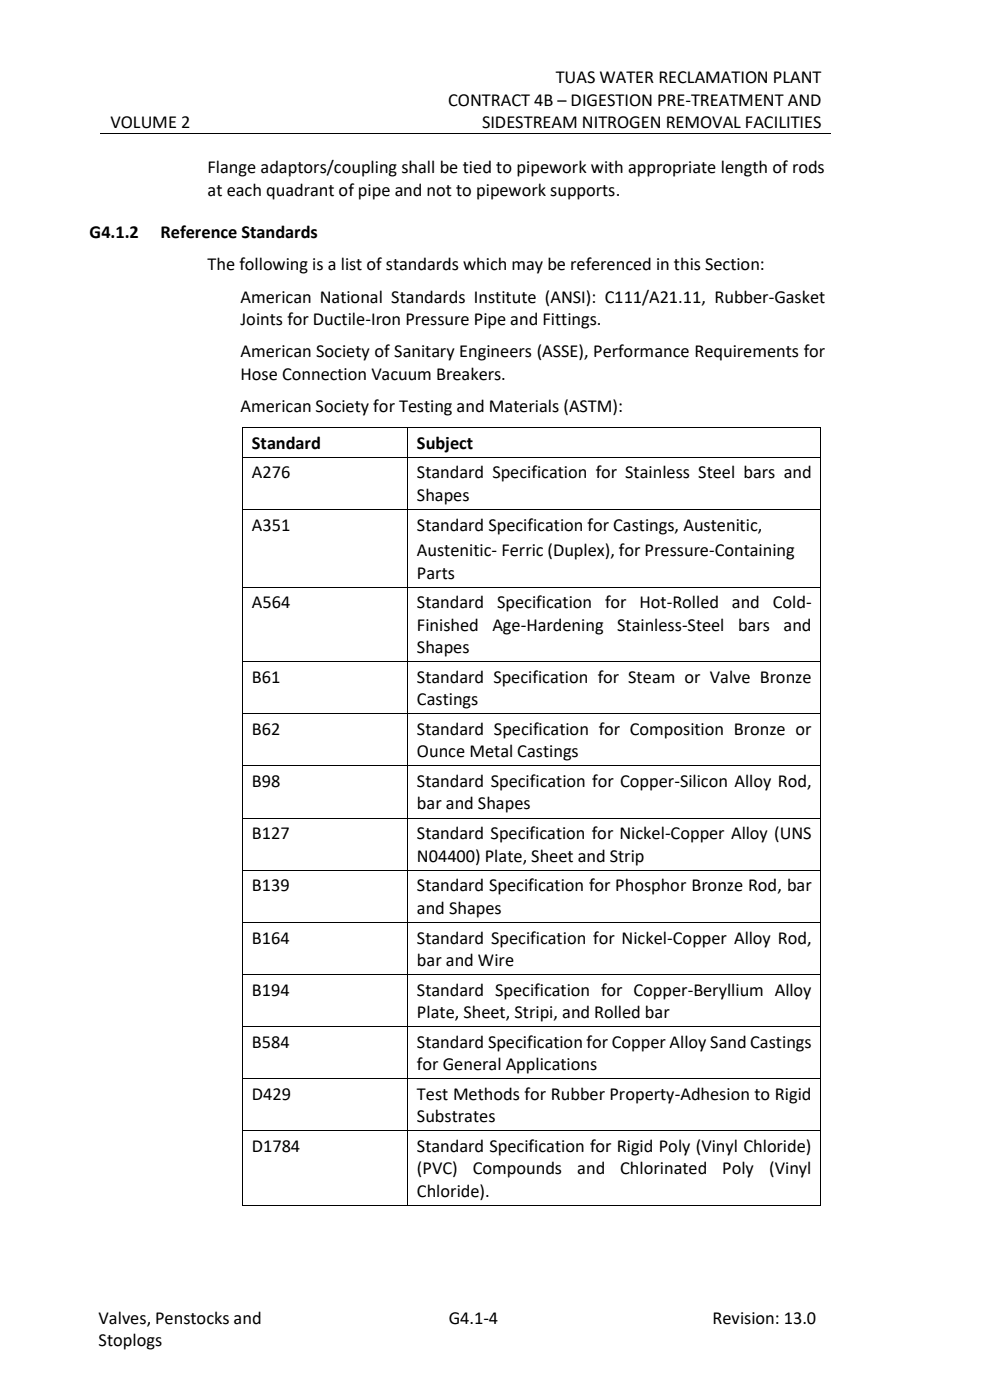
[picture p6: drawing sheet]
<svg xmlns="http://www.w3.org/2000/svg" width="210mm" height="297mm" viewBox="0 0 210 297" stroke-linecap="round" stroke-linejoin="round" font-family="sans-serif">
<defs><g id="words">
<g font-size="3.9">
<text x="117.9" y="17.7">TUAS WATER RECLAMATION PLANT</text>
<text x="95.1" y="22.4">CONTRACT 4B – DIGESTION PRE-TREATMENT AND</text>
<text x="23.4" y="27.2">VOLUME 2</text>
<text x="102.3" y="27.2">SIDESTREAM NITROGEN REMOVAL FACILITIES</text>
<text x="44" y="36.8">Flange adaptors/coupling shall be tied to pipework with appropriate length of rods</text>
<text x="44" y="41.5">at each quadrant of pipe and not to pipework supports.</text>
<text x="19" y="50.5">G4.1.2</text>
<text x="34" y="50.5">Reference Standards</text>
<text x="44" y="57.4">The following is a list of standards which may be referenced in this Section:</text>
<text x="51" y="64.2">American National Standards Institute (ANSI): C111/A21.11, Rubber-Gasket</text>
<text x="51" y="69">Joints for Ductile-Iron Pressure Pipe and Fittings.</text>
<text x="51" y="75.8">American Society of Sanitary Engineers (ASSE), Performance Requirements for</text>
<text x="51" y="80.6">Hose Connection Vacuum Breakers.</text>
<text x="51" y="87.4">American Society for Testing and Materials (ASTM):</text>
<text x="53.4" y="95.2">Standard</text>
<text x="88.5" y="95.2">Subject</text>
<text x="53.4" y="101.5">A276</text>
<text x="88.5" y="101.5">Standard Specification for Stainless Steel bars and</text>
<text x="88.5" y="106.2">Shapes</text>
<text x="53.4" y="112.6">A351</text>
<text x="88.5" y="112.6">Standard Specification for Castings, Austenitic,</text>
<text x="88.5" y="118">Austenitic- Ferric (Duplex), for Pressure-Containing</text>
<text x="88.5" y="122.7">Parts</text>
<text x="53.4" y="129">A564</text>
<text x="88.5" y="129">Standard</text>
<text x="105.5" y="129">Specification</text>
<text x="128.4" y="129">for</text>
<text x="135.6" y="129">Hot-Rolled and</text>
<text x="163.9" y="129">Cold-</text>
<text x="88.5" y="133.8">Finished</text>
<text x="104.5" y="133.8">Age-Hardening</text>
<text x="130.9" y="133.8">Stainless-Steel</text>
<text x="156.6" y="133.8">bars</text>
<text x="166.2" y="133.8">and</text>
<text x="88.5" y="138.5">Shapes</text>
<text x="53.4" y="144.9">B61</text>
<text x="88.5" y="144.8">Standard Specification for Steam or Valve Bronze</text>
<text x="88.5" y="149.6">Castings</text>
<text x="53.4" y="155.9">B62</text>
<text x="88.5" y="155.9">Standard Specification for Composition Bronze or</text>
<text x="88.5" y="160.6">Ounce Metal Castings</text>
<text x="53.4" y="167">B98</text>
<text x="88.5" y="167">Standard Specification for Copper-Silicon Alloy Rod,</text>
<text x="88.5" y="171.7">bar and Shapes</text>
<text x="53.4" y="178">B127</text>
<text x="88.5" y="178">Standard Specification for Nickel-Copper Alloy (UNS</text>
<text x="88.5" y="182.8">N04400) Plate, Sheet and Strip</text>
<text x="53.4" y="189.1">B139</text>
<text x="88.5" y="189.1">Standard Specification for Phosphor Bronze Rod, bar</text>
<text x="88.5" y="193.8">and Shapes</text>
<text x="53.4" y="200.2">B164</text>
<text x="88.5" y="200.2">Standard Specification for Nickel-Copper Alloy Rod,</text>
<text x="88.5" y="204.9">bar and Wire</text>
<text x="53.4" y="211.2">B194</text>
<text x="88.5" y="211.2">Standard Specification for Copper-Beryllium Alloy</text>
<text x="88.5" y="216">Plate, Sheet, Stripi, and Rolled bar</text>
<text x="53.4" y="222.3">B584</text>
<text x="88.5" y="222.3">Standard Specification for Copper Alloy Sand Castings</text>
<text x="88.5" y="227">for General Applications</text>
<text x="53.4" y="233.4">D429</text>
<text x="88.5" y="233.4">Test Methods for Rubber Property-Adhesion to Rigid</text>
<text x="88.5" y="238.1">Substrates</text>
<text x="53.4" y="244.4">D1784</text>
<text x="88.5" y="244.4">Standard Specification for Rigid Poly (Vinyl Chloride)</text>
<text x="88.5" y="249.2">(PVC)</text>
<text x="100.3" y="249.2">Compounds</text>
<text x="122.5" y="249.2">and</text>
<text x="131.6" y="249.2">Chlorinated</text>
<text x="153.2" y="249.2">Poly</text>
<text x="163.2" y="249.2">(Vinyl</text>
<text x="88.5" y="253.9">Chloride).</text>
<text x="20.9" y="280.9">Valves, Penstocks and</text>
<text x="95.2" y="280.9">G4.1-4</text>
<text x="151.2" y="280.9">Revision: 13.0</text>
<text x="20.9" y="285.6">Stoplogs</text>
</g>
</g></defs>
<g fill="none" stroke="#000" stroke-width=".21">
<path d="M21.3 28.3h154.9M51.5 90.8v6.1M51.5 97.1v10.9M51.6 90.7h34.9M51.6 97h34.9M86.5 90.8v6.1M86.5 97.1v10.9M86.6 90.7h87.4M86.6 97h87.4M174.1 90.8v6.1M174.1 97.1v10.9M51.5 108.1v16.4"/>
<path d="M51.6 108.1h34.9M86.5 108.1v16.4M86.6 108.1h87.4M174.1 108.1v16.4M51.5 124.6v15.7M51.6 124.6h34.9M86.5 124.6v15.7M86.6 124.6h87.4M174.1 124.6v15.7M51.5 140.4v11M51.5 151.5v10.9M51.6 140.4h34.9"/>
<path d="M51.6 151.4h34.9M86.5 140.4v11M86.5 151.5v10.9M86.6 140.4h87.4M86.6 151.4h87.4M174.1 140.4v11M174.1 151.5v10.9M51.5 162.6v10.9M51.5 173.6v11M51.6 162.5h34.9M51.6 173.5h34.9M86.5 162.6v10.9"/>
<path d="M86.5 173.6v11M86.6 162.5h87.4M86.6 173.5h87.4M174.1 162.6v10.9M174.1 173.6v11M51.5 184.7v10.9M51.5 195.8v10.9M51.6 184.6h34.9M51.6 195.7h34.9M86.5 184.7v10.9M86.5 195.8v10.9M86.6 184.6h87.4"/>
<path d="M86.6 195.7h87.4M174.1 184.7v10.9M174.1 195.8v10.9M51.5 206.8v10.9M51.5 217.9v10.9M51.6 206.7h34.9M51.6 217.8h34.9M86.5 206.8v10.9M86.5 217.9v10.9M86.6 206.7h87.4M86.6 217.8h87.4M174.1 206.8v10.9"/>
<path d="M174.1 217.9v10.9M51.5 229v10.9M51.6 228.9h34.9M51.6 239.9h34.9M86.5 229v10.9M86.6 228.9h87.4M86.6 239.9h87.4M174.1 229v10.9M51.5 240v15.6M51.6 255.7h34.9M86.5 240v15.6M86.6 255.7h87.4"/>
<path d="M174.1 240v15.6"/>
</g>
<g fill="#000">
<path d="M90.2 28.2h.2v.2h-.2z" fill-rule="evenodd"/>
<path d="M51.4 90.6h.2v.2h-.2z" fill-rule="evenodd"/>
<path d="M51.4 90.6h.2v.2h-.2z" fill-rule="evenodd"/>
<path d="M51.4 96.9h.2v.2h-.2z" fill-rule="evenodd"/>
<path d="M86.5 90.6h.1v.2h-.1z" fill-rule="evenodd"/>
<path d="M86.5 96.9h.1v.2h-.1z" fill-rule="evenodd"/>
<path d="M174 90.6h.2v.2h-.2z" fill-rule="evenodd"/>
<path d="M174 90.6h.2v.2h-.2z" fill-rule="evenodd"/>
<path d="M174 96.9h.2v.2h-.2z" fill-rule="evenodd"/>
<path d="M51.4 108h.2v.1h-.2z" fill-rule="evenodd"/>
<path d="M86.5 108h.1v.1h-.1z" fill-rule="evenodd"/>
<path d="M174 108h.2v.1h-.2z" fill-rule="evenodd"/>
<path d="M51.4 124.5h.2v.1h-.2z" fill-rule="evenodd"/>
<path d="M86.5 124.5h.1v.1h-.1z" fill-rule="evenodd"/>
<path d="M174 124.5h.2v.1h-.2z" fill-rule="evenodd"/>
<path d="M51.4 140.3h.2v.1h-.2z" fill-rule="evenodd"/>
<path d="M51.4 151.4h.2v.1h-.2z" fill-rule="evenodd"/>
<path d="M86.5 140.3h.1v.1h-.1z" fill-rule="evenodd"/>
<path d="M86.5 151.4h.1v.1h-.1z" fill-rule="evenodd"/>
<path d="M174 140.3h.2v.1h-.2z" fill-rule="evenodd"/>
<path d="M174 151.4h.2v.1h-.2z" fill-rule="evenodd"/>
<path d="M51.4 162.4h.2v.2h-.2z" fill-rule="evenodd"/>
<path d="M51.4 173.5h.2v.1h-.2z" fill-rule="evenodd"/>
<path d="M86.5 162.4h.1v.2h-.1z" fill-rule="evenodd"/>
<path d="M86.5 173.5h.1v.1h-.1z" fill-rule="evenodd"/>
<path d="M174 162.4h.2v.2h-.2z" fill-rule="evenodd"/>
<path d="M174 173.5h.2v.1h-.2z" fill-rule="evenodd"/>
<path d="M51.4 184.6h.2v.1h-.2z" fill-rule="evenodd"/>
<path d="M51.4 195.6h.2v.2h-.2z" fill-rule="evenodd"/>
<path d="M86.5 184.6h.1v.1h-.1z" fill-rule="evenodd"/>
<path d="M86.5 195.6h.1v.2h-.1z" fill-rule="evenodd"/>
<path d="M174 184.6h.2v.1h-.2z" fill-rule="evenodd"/>
<path d="M174 195.6h.2v.2h-.2z" fill-rule="evenodd"/>
<path d="M51.4 206.7h.2v.1h-.2z" fill-rule="evenodd"/>
<path d="M51.4 217.7h.2v.2h-.2z" fill-rule="evenodd"/>
<path d="M86.5 206.7h.1v.1h-.1z" fill-rule="evenodd"/>
<path d="M86.5 217.7h.1v.2h-.1z" fill-rule="evenodd"/>
<path d="M174 206.7h.2v.1h-.2z" fill-rule="evenodd"/>
<path d="M174 217.7h.2v.2h-.2z" fill-rule="evenodd"/>
<path d="M51.4 228.8h.2v.2h-.2z" fill-rule="evenodd"/>
<path d="M86.5 228.8h.1v.2h-.1z" fill-rule="evenodd"/>
<path d="M174 228.8h.2v.2h-.2z" fill-rule="evenodd"/>
<path d="M51.4 239.9h.2v.1h-.2z" fill-rule="evenodd"/>
<path d="M51.4 255.6h.2v.2h-.2z" fill-rule="evenodd"/>
<path d="M51.4 255.6h.2v.2h-.2z" fill-rule="evenodd"/>
<path d="M86.5 239.9h.1v.1h-.1z" fill-rule="evenodd"/>
<path d="M86.5 255.6h.1v.2h-.1z" fill-rule="evenodd"/>
<path d="M174 239.9h.2v.1h-.2z" fill-rule="evenodd"/>
<path d="M174 255.6h.2v.2h-.2z" fill-rule="evenodd"/>
<path d="M174 255.6h.2v.2h-.2z" fill-rule="evenodd"/>
</g>
<use href="#words"/>
</svg>
